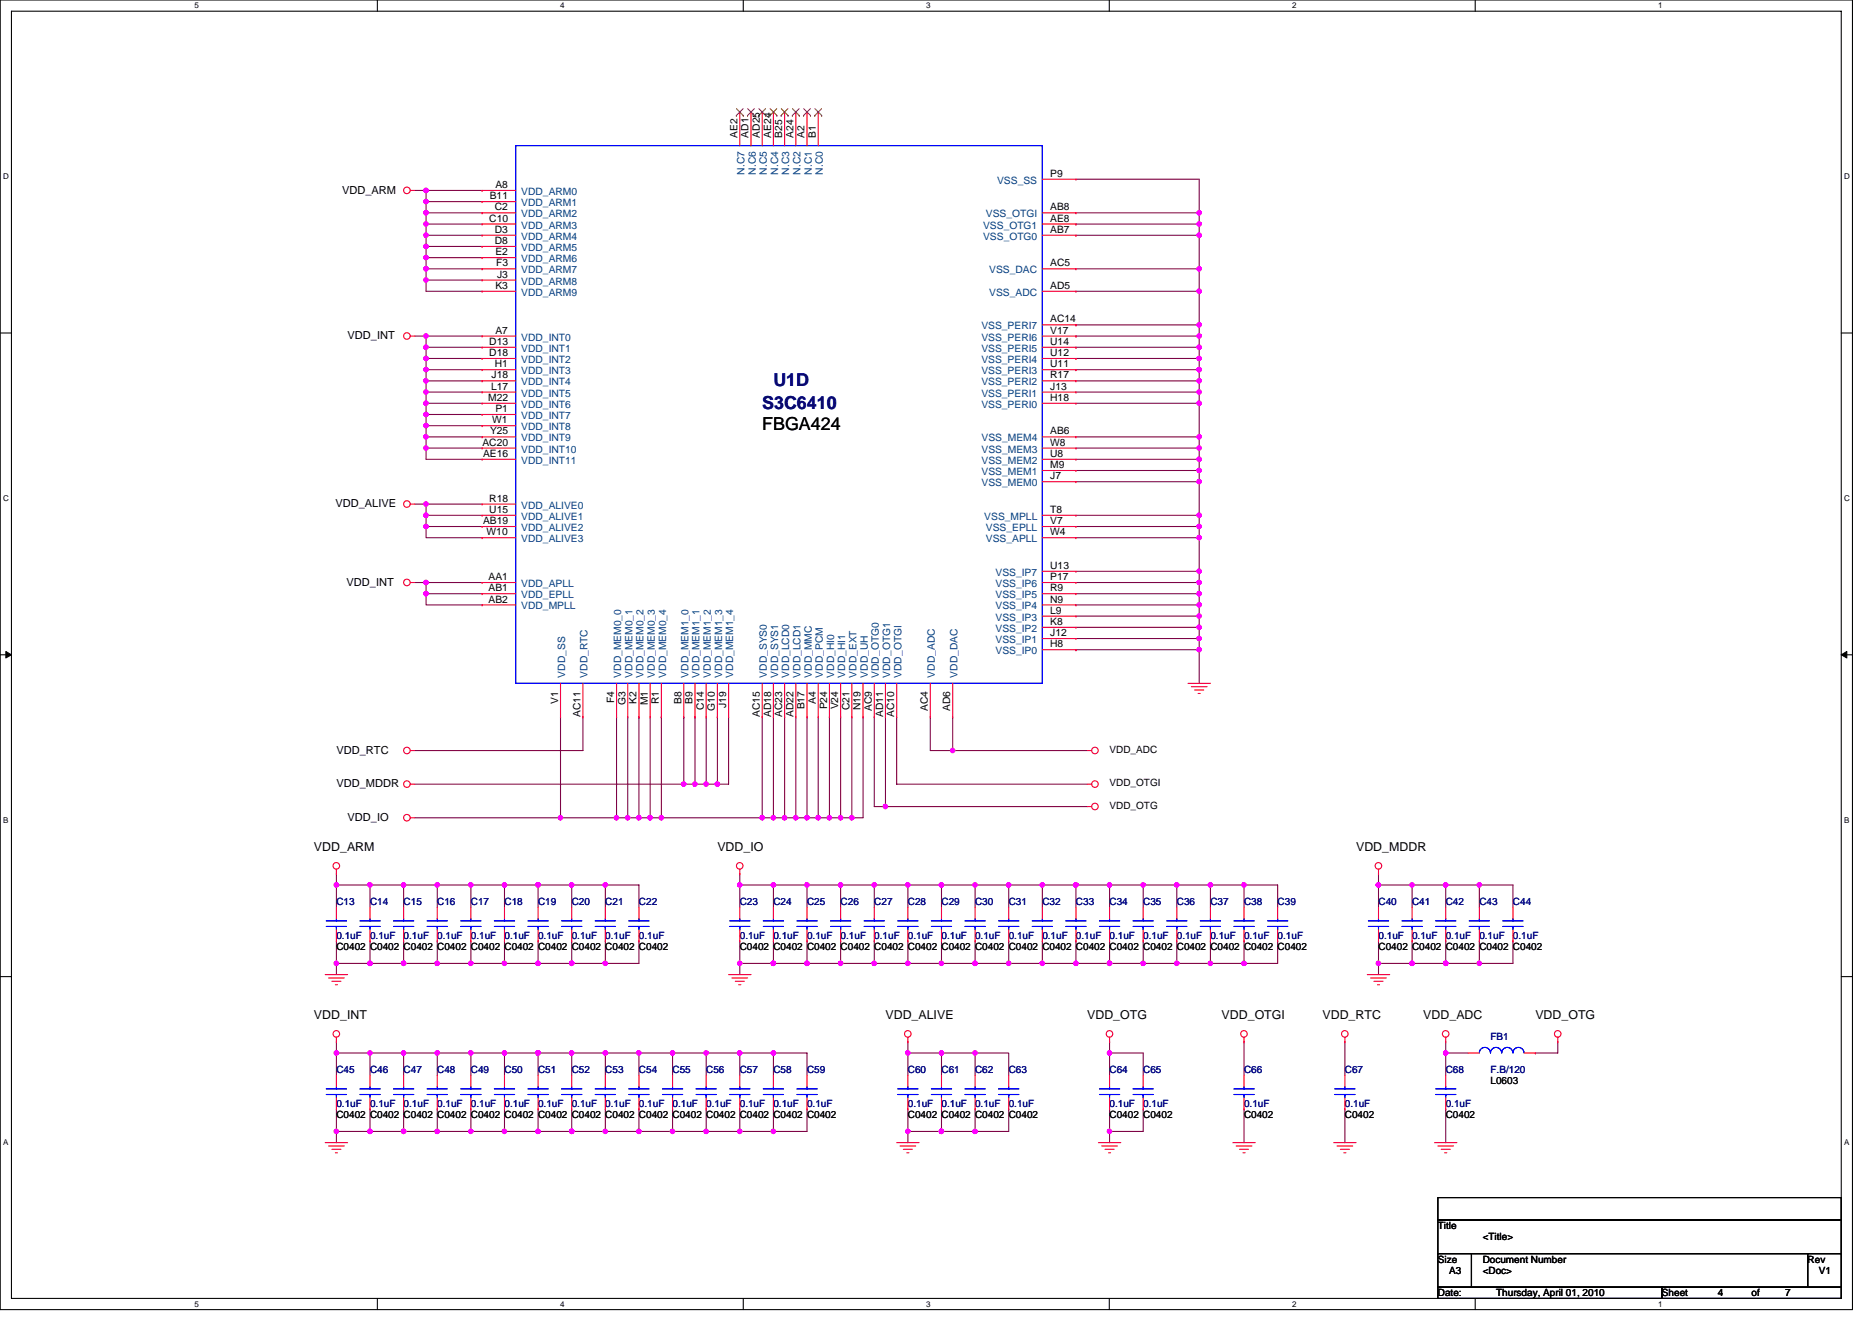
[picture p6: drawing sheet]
<svg xmlns="http://www.w3.org/2000/svg" width="297mm" height="210mm" viewBox="0 0 297 210" stroke-linecap="round" stroke-linejoin="round" font-family="sans-serif">
<defs><g id="words">
<g font-size="2.8" fill="#000080">
<text x="120.9" y="64.9">S3C6410</text>
<text x="122.7" y="61.3">U1D</text>
</g>
<text font-size="2.8" x="120.9" y="68.3">FBGA424</text>
<g font-size="1.9">
<text x="49.8" y="135.1">VDD_ARM</text>
<text x="113.8" y="135.1">VDD_IO</text>
<text x="215.2" y="135.1">VDD_MDDR</text>
<text x="49.8" y="161.8">VDD_INT</text>
<text x="140.5" y="161.8">VDD_ALIVE</text>
<text x="172.5" y="161.8">VDD_OTG</text>
<text x="193.8" y="161.8">VDD_OTGI</text>
<text x="209.8" y="161.8">VDD_RTC</text>
<text x="225.8" y="161.8">VDD_ADC</text>
<text x="243.6" y="161.8">VDD_OTG</text>
</g>
<g font-size="1.8">
<text x="54.3" y="30.7">VDD_ARM</text>
<text x="55.2" y="53.8">VDD_INT</text>
<text x="53.2" y="80.5">VDD_ALIVE</text>
<text x="55" y="93">VDD_INT</text>
<text x="53.4" y="119.6">VDD_RTC</text>
<text x="53.4" y="125">VDD_MDDR</text>
<text x="55.2" y="130.3">VDD_IO</text>
</g>
<g font-size="1.6">
<text x="117" y="21.9" transform="rotate(-90 117 21.9)">AE2</text>
<text x="118.8" y="21.9" transform="rotate(-90 118.8 21.9)">AD1</text>
<text x="120.6" y="21.9" transform="rotate(-90 120.6 21.9)">AD25</text>
<text x="122.3" y="21.9" transform="rotate(-90 122.3 21.9)">AE24</text>
<text x="124.1" y="21.9" transform="rotate(-90 124.1 21.9)">B25</text>
<text x="125.9" y="21.9" transform="rotate(-90 125.9 21.9)">A24</text>
<text x="127.7" y="21.9" transform="rotate(-90 127.7 21.9)">A2</text>
<text x="129.5" y="21.9" transform="rotate(-90 129.5 21.9)">B1</text>
<text x="78.6" y="29.8">A8</text>
<text x="166.6" y="28.1">P9</text>
<text x="77.6" y="35.2">C10</text>
<text x="77.7" y="31.6">B11</text>
<text x="78.5" y="33.4">C2</text>
<text x="166.6" y="35.2">AE8</text>
<text x="166.6" y="33.4">AB8</text>
<text x="78.5" y="37">D3</text>
<text x="78.5" y="38.7">D8</text>
<text x="78.6" y="40.5">E2</text>
<text x="166.6" y="37">AB7</text>
<text x="78.6" y="45.8">K3</text>
<text x="78.7" y="42.3">F3</text>
<text x="78.9" y="44.1">J3</text>
<text x="166.6" y="45.8">AD5</text>
<text x="166.6" y="42.3">AC5</text>
<text x="78.6" y="53">A7</text>
<text x="166.6" y="53">V17</text>
<text x="166.6" y="51.2">AC14</text>
<text x="77.6" y="54.7">D13</text>
<text x="77.6" y="56.5">D18</text>
<text x="78.5" y="58.3">H1</text>
<text x="166.6" y="58.3">U11</text>
<text x="166.6" y="56.5">U12</text>
<text x="166.6" y="54.7">U14</text>
<text x="77.5" y="63.6">M22</text>
<text x="77.9" y="61.8">L17</text>
<text x="78" y="60.1">J18</text>
<text x="78.6" y="65.4">P1</text>
<text x="166.6" y="63.6">H18</text>
<text x="166.6" y="61.8">J13</text>
<text x="166.6" y="60.1">R17</text>
<text x="76.6" y="70.7">AC20</text>
<text x="77.8" y="69">Y25</text>
<text x="78.1" y="67.2">W1</text>
<text x="166.6" y="70.7">W8</text>
<text x="166.6" y="69">AB6</text>
<text x="76.6" y="72.5">AE16</text>
<text x="166.6" y="76.1">J7</text>
<text x="166.6" y="74.3">M9</text>
<text x="166.6" y="72.5">U8</text>
<text x="76.6" y="83.2">AB19</text>
<text x="77.6" y="79.6">R18</text>
<text x="77.6" y="81.4">U15</text>
<text x="166.6" y="83.2">V7</text>
<text x="166.6" y="81.4">T8</text>
<text x="77.2" y="85">W10</text>
<text x="166.6" y="85">W4</text>
<text x="77.5" y="92.1">AA1</text>
<text x="77.5" y="93.9">AB1</text>
<text x="77.5" y="95.6">AB2</text>
<text x="166.6" y="95.6">N9</text>
<text x="166.6" y="93.9">R9</text>
<text x="166.6" y="92.1">P17</text>
<text x="166.6" y="90.3">U13</text>
<text x="166.6" y="101">J12</text>
<text x="166.6" y="99.2">K8</text>
<text x="166.6" y="97.4">L9</text>
<text x="166.6" y="102.7">H8</text>
<text x="88.6" y="111.7" transform="rotate(-90 88.6 111.7)">V1</text>
<text x="92.1" y="113.8" transform="rotate(-90 92.1 113.8)">AC11</text>
<text x="97.4" y="111.6" transform="rotate(-90 97.4 111.6)">F4</text>
<text x="99.2" y="111.9" transform="rotate(-90 99.2 111.9)">G3</text>
<text x="101" y="111.7" transform="rotate(-90 101 111.7)">K2</text>
<text x="102.8" y="112" transform="rotate(-90 102.8 112)">M1</text>
<text x="104.6" y="111.8" transform="rotate(-90 104.6 111.8)">R1</text>
<text x="108.1" y="111.7" transform="rotate(-90 108.1 111.7)">B8</text>
<text x="109.9" y="111.7" transform="rotate(-90 109.9 111.7)">B9</text>
<text x="111.7" y="112.7" transform="rotate(-90 111.7 112.7)">C14</text>
<text x="113.4" y="112.8" transform="rotate(-90 113.4 112.8)">G10</text>
<text x="115.2" y="112.4" transform="rotate(-90 115.2 112.4)">J19</text>
<text x="120.6" y="113.8" transform="rotate(-90 120.6 113.8)">AC15</text>
<text x="122.3" y="113.8" transform="rotate(-90 122.3 113.8)">AD18</text>
<text x="124.1" y="113.8" transform="rotate(-90 124.1 113.8)">AC23</text>
<text x="125.9" y="113.8" transform="rotate(-90 125.9 113.8)">AD22</text>
<text x="127.7" y="112.6" transform="rotate(-90 127.7 112.6)">B17</text>
<text x="129.5" y="111.7" transform="rotate(-90 129.5 111.7)">A4</text>
<text x="131.2" y="112.6" transform="rotate(-90 131.2 112.6)">P24</text>
<text x="133" y="112.6" transform="rotate(-90 133 112.6)">V24</text>
<text x="134.8" y="112.7" transform="rotate(-90 134.8 112.7)">C21</text>
<text x="136.6" y="112.7" transform="rotate(-90 136.6 112.7)">N19</text>
<text x="138.3" y="112.9" transform="rotate(-90 138.3 112.9)">AC9</text>
<text x="140.1" y="113.8" transform="rotate(-90 140.1 113.8)">AD11</text>
<text x="141.9" y="113.8" transform="rotate(-90 141.9 113.8)">AC10</text>
<text x="147.2" y="112.9" transform="rotate(-90 147.2 112.9)">AC4</text>
<text x="150.8" y="112.9" transform="rotate(-90 150.8 112.9)">AD6</text>
<text x="176.1" y="119.5">VDD_ADC</text>
<text x="176.1" y="124.8">VDD_OTGI</text>
<text x="176.1" y="128.4">VDD_OTG</text>
<text x="53.4" y="150.8">C0402 C0402 C0402 C0402 C0402 C0402 C0402 C0402 C0402 C0402</text>
<text x="117.4" y="150.8">C0402 C0402 C0402 C0402 C0402 C0402 C0402 C0402 C0402 C0402 C0402</text>
<text x="176.1" y="150.8">C0402</text>
<text x="181.4" y="150.8">C0402</text>
<text x="186.7" y="150.8">C0402</text>
<text x="192.1" y="150.8">C0402 C0402 C0402</text>
<text x="218.7" y="150.8">C0402 C0402 C0402 C0402</text>
<text x="240.1" y="150.8">C0402</text>
<text x="236.5" y="172.1">L0603</text>
<text x="53.4" y="177.4">C0402 C0402 C0402 C0402 C0402 C0402 C0402 C0402 C0402 C0402 C0402 C0402 C0402 C0402 C0402</text>
<text x="144.1" y="177.4">C0402 C0402 C0402 C0402</text>
<text x="176.1" y="177.4">C0402</text>
<text x="181.4" y="177.4">C0402</text>
<text x="197.4" y="177.4">C0402</text>
<text x="213.4" y="177.4">C0402</text>
<text x="229.4" y="177.4">C0402</text>
<text x="228.2" y="195.1">Title</text>
<text x="235.3" y="196.8">&lt;Title&gt;</text>
<text x="228.2" y="200.4">Size</text>
<text x="229.9" y="202.2">A3</text>
<text x="235.3" y="200.4">Document Number</text>
<text x="235.3" y="202.2">&lt;Doc&gt;</text>
<text x="286.8" y="200.4">Rev</text>
<text x="288.6" y="202.2">V1</text>
<text x="228.2" y="205.7">Date:</text>
<text x="237.4" y="205.7">Thursday, April 01, 2010</text>
<text x="263.7" y="205.7">Sheet</text>
<text x="272.6" y="205.7">4</text>
<text x="277.9" y="205.7">of</text>
<text x="283.3" y="205.7">7</text>
</g>
<g font-size="1.6" fill="#004080">
<text x="118.1" y="27.7" transform="rotate(-90 118.1 27.7)">N.C7</text>
<text x="119.9" y="27.7" transform="rotate(-90 119.9 27.7)">N.C6</text>
<text x="121.7" y="27.7" transform="rotate(-90 121.7 27.7)">N.C5</text>
<text x="123.5" y="27.7" transform="rotate(-90 123.5 27.7)">N.C4</text>
<text x="125.2" y="27.7" transform="rotate(-90 125.2 27.7)">N.C3</text>
<text x="127" y="27.7" transform="rotate(-90 127 27.7)">N.C2</text>
<text x="128.8" y="27.7" transform="rotate(-90 128.8 27.7)">N.C1</text>
<text x="130.6" y="27.7" transform="rotate(-90 130.6 27.7)">N.C0</text>
<text x="158.2" y="29.2">VSS_SS</text>
<text x="82.7" y="30.9">VDD_ARM0</text>
<text x="82.7" y="32.7">VDD_ARM1</text>
<text x="82.7" y="34.5">VDD_ARM2</text>
<text x="156.4" y="34.5">VSS_OTGI</text>
<text x="82.7" y="36.3">VDD_ARM3</text>
<text x="82.7" y="38.1">VDD_ARM4</text>
<text x="82.7" y="39.8">VDD_ARM5</text>
<text x="82.7" y="41.6">VDD_ARM6</text>
<text x="156" y="38.1">VSS_OTG0</text>
<text x="156" y="36.3">VSS_OTG1</text>
<text x="82.7" y="43.4">VDD_ARM7</text>
<text x="82.7" y="45.2">VDD_ARM8</text>
<text x="82.7" y="46.9">VDD_ARM9</text>
<text x="157" y="46.9">VSS_ADC</text>
<text x="157" y="43.4">VSS_DAC</text>
<text x="155.7" y="52.3">VSS_PERI7</text>
<text x="82.7" y="54.1">VDD_INT0</text>
<text x="82.7" y="55.8">VDD_INT1</text>
<text x="82.7" y="57.6">VDD_INT2</text>
<text x="82.7" y="59.4">VDD_INT3</text>
<text x="155.7" y="59.4">VSS_PERI3</text>
<text x="155.7" y="57.6">VSS_PERI4</text>
<text x="155.7" y="55.8">VSS_PERI5</text>
<text x="155.7" y="54.1">VSS_PERI6</text>
<text x="82.7" y="61.2">VDD_INT4</text>
<text x="82.7" y="62.9">VDD_INT5</text>
<text x="82.7" y="64.7">VDD_INT6</text>
<text x="155.7" y="64.7">VSS_PERI0</text>
<text x="155.7" y="62.9">VSS_PERI1</text>
<text x="155.7" y="61.2">VSS_PERI2</text>
<text x="82.7" y="66.5">VDD_INT7</text>
<text x="82.7" y="68.3">VDD_INT8</text>
<text x="82.7" y="70.1">VDD_INT9</text>
<text x="82.7" y="71.8">VDD_INT10</text>
<text x="155.7" y="71.8">VSS_MEM3</text>
<text x="155.7" y="70.1">VSS_MEM4</text>
<text x="82.7" y="73.6">VDD_INT11</text>
<text x="155.7" y="77.2">VSS_MEM0</text>
<text x="155.7" y="75.4">VSS_MEM1</text>
<text x="155.7" y="73.6">VSS_MEM2</text>
<text x="82.7" y="80.7">VDD_ALIVE0</text>
<text x="82.7" y="82.5">VDD_ALIVE1</text>
<text x="156.2" y="82.5">VSS_MPLL</text>
<text x="82.7" y="84.3">VDD_ALIVE2</text>
<text x="82.7" y="86.1">VDD_ALIVE3</text>
<text x="156.4" y="86.1">VSS_APLL</text>
<text x="156.4" y="84.3">VSS_EPLL</text>
<text x="82.7" y="93.2">VDD_APLL</text>
<text x="82.7" y="95">VDD_EPLL</text>
<text x="158" y="95">VSS_IP5</text>
<text x="158" y="93.2">VSS_IP6</text>
<text x="158" y="91.4">VSS_IP7</text>
<text x="82.7" y="96.7">VDD_MPLL</text>
<text x="158" y="100.3">VSS_IP2</text>
<text x="158" y="98.5">VSS_IP3</text>
<text x="158" y="96.7">VSS_IP4</text>
<text x="89.7" y="107.6" transform="rotate(-90 89.7 107.6)">VDD_SS</text>
<text x="93.2" y="107.6" transform="rotate(-90 93.2 107.6)">VDD_RTC</text>
<text x="98.6" y="107.6" transform="rotate(-90 98.6 107.6)">VDD_MEM0_0</text>
<text x="100.3" y="107.6" transform="rotate(-90 100.3 107.6)">VDD_MEM0_1</text>
<text x="102.1" y="107.6" transform="rotate(-90 102.1 107.6)">VDD_MEM0_2</text>
<text x="103.9" y="107.6" transform="rotate(-90 103.9 107.6)">VDD_MEM0_3</text>
<text x="105.7" y="107.6" transform="rotate(-90 105.7 107.6)">VDD_MEM0_4</text>
<text x="109.2" y="107.6" transform="rotate(-90 109.2 107.6)">VDD_MEM1_0</text>
<text x="111" y="107.6" transform="rotate(-90 111 107.6)">VDD_MEM1_1</text>
<text x="112.8" y="107.6" transform="rotate(-90 112.8 107.6)">VDD_MEM1_2</text>
<text x="114.6" y="107.6" transform="rotate(-90 114.6 107.6)">VDD_MEM1_3</text>
<text x="116.3" y="107.6" transform="rotate(-90 116.3 107.6)">VDD_MEM1_4</text>
<text x="121.7" y="107.6" transform="rotate(-90 121.7 107.6)">VDD_SYS0</text>
<text x="123.5" y="107.6" transform="rotate(-90 123.5 107.6)">VDD_SYS1</text>
<text x="125.2" y="107.6" transform="rotate(-90 125.2 107.6)">VDD_LCD0</text>
<text x="127" y="107.6" transform="rotate(-90 127 107.6)">VDD_LCD1</text>
<text x="128.8" y="107.6" transform="rotate(-90 128.8 107.6)">VDD_MMC</text>
<text x="130.6" y="107.6" transform="rotate(-90 130.6 107.6)">VDD_PCM</text>
<text x="132.4" y="107.6" transform="rotate(-90 132.4 107.6)">VDD_HI0</text>
<text x="134.1" y="107.6" transform="rotate(-90 134.1 107.6)">VDD_HI1</text>
<text x="135.9" y="107.6" transform="rotate(-90 135.9 107.6)">VDD_EXT</text>
<text x="137.7" y="107.6" transform="rotate(-90 137.7 107.6)">VDD_UH</text>
<text x="139.5" y="107.6" transform="rotate(-90 139.5 107.6)">VDD_OTG0</text>
<text x="141.2" y="107.6" transform="rotate(-90 141.2 107.6)">VDD_OTG1</text>
<text x="143" y="107.6" transform="rotate(-90 143 107.6)">VDD_OTGI</text>
<text x="148.4" y="107.6" transform="rotate(-90 148.4 107.6)">VDD_ADC</text>
<text x="151.9" y="107.6" transform="rotate(-90 151.9 107.6)">VDD_DAC</text>
<text x="158" y="103.8">VSS_IP0</text>
<text x="158" y="102.1">VSS_IP1</text>
</g>
<g font-size="1.6" fill="#000080">
<text x="53.4" y="143.7">C13</text>
<text x="58.7" y="143.7">C14</text>
<text x="64" y="143.7">C15</text>
<text x="69.4" y="143.7">C16</text>
<text x="74.7" y="143.7">C17</text>
<text x="80" y="143.7">C18</text>
<text x="85.4" y="143.7">C19</text>
<text x="90.7" y="143.7">C20</text>
<text x="96.1" y="143.7">C21</text>
<text x="101.4" y="143.7">C22</text>
<text x="117.4" y="143.7">C23</text>
<text x="122.7" y="143.7">C24</text>
<text x="128.1" y="143.7">C25</text>
<text x="133.4" y="143.7">C26</text>
<text x="138.7" y="143.7">C27</text>
<text x="144.1" y="143.7">C28</text>
<text x="149.4" y="143.7">C29</text>
<text x="154.7" y="143.7">C30</text>
<text x="160.1" y="143.7">C31</text>
<text x="165.4" y="143.7">C32</text>
<text x="170.7" y="143.7">C33</text>
<text x="176.1" y="143.7">C34</text>
<text x="181.4" y="143.7">C35</text>
<text x="186.7" y="143.7">C36</text>
<text x="192.1" y="143.7">C37</text>
<text x="197.4" y="143.7">C38</text>
<text x="202.7" y="143.7">C39</text>
<text x="218.7" y="143.7">C40</text>
<text x="224.1" y="143.7">C41</text>
<text x="229.4" y="143.7">C42</text>
<text x="234.7" y="143.7">C43</text>
<text x="240.1" y="143.7">C44</text>
<text x="53.4" y="149">0.1uF</text>
<text x="58.7" y="149">0.1uF</text>
<text x="64" y="149">0.1uF</text>
<text x="69.4" y="149">0.1uF</text>
<text x="74.7" y="149">0.1uF</text>
<text x="80" y="149">0.1uF</text>
<text x="85.4" y="149">0.1uF</text>
<text x="90.7" y="149">0.1uF</text>
<text x="96.1" y="149">0.1uF</text>
<text x="101.4" y="149">0.1uF</text>
<text x="117.4" y="149">0.1uF</text>
<text x="122.7" y="149">0.1uF</text>
<text x="128.1" y="149">0.1uF</text>
<text x="133.4" y="149">0.1uF</text>
<text x="138.7" y="149">0.1uF</text>
<text x="144.1" y="149">0.1uF</text>
<text x="149.4" y="149">0.1uF</text>
<text x="154.7" y="149">0.1uF</text>
<text x="160.1" y="149">0.1uF</text>
<text x="165.4" y="149">0.1uF</text>
<text x="170.7" y="149">0.1uF</text>
<text x="176.1" y="149">0.1uF</text>
<text x="181.4" y="149">0.1uF</text>
<text x="186.7" y="149">0.1uF</text>
<text x="192.1" y="149">0.1uF</text>
<text x="197.4" y="149">0.1uF</text>
<text x="202.7" y="149">0.1uF</text>
<text x="218.7" y="149">0.1uF</text>
<text x="224.1" y="149">0.1uF</text>
<text x="229.4" y="149">0.1uF</text>
<text x="234.7" y="149">0.1uF</text>
<text x="240.1" y="149">0.1uF</text>
<text x="236.5" y="165">FB1</text>
<text x="53.4" y="170.3">C45</text>
<text x="58.7" y="170.3">C46</text>
<text x="64" y="170.3">C47</text>
<text x="69.4" y="170.3">C48</text>
<text x="74.7" y="170.3">C49</text>
<text x="80" y="170.3">C50</text>
<text x="85.4" y="170.3">C51</text>
<text x="90.7" y="170.3">C52</text>
<text x="96.1" y="170.3">C53</text>
<text x="101.4" y="170.3">C54</text>
<text x="106.7" y="170.3">C55</text>
<text x="112.1" y="170.3">C56</text>
<text x="117.4" y="170.3">C57</text>
<text x="122.7" y="170.3">C58</text>
<text x="128.1" y="170.3">C59</text>
<text x="144.1" y="170.3">C60</text>
<text x="149.4" y="170.3">C61</text>
<text x="154.7" y="170.3">C62</text>
<text x="160.1" y="170.3">C63</text>
<text x="176.1" y="170.3">C64</text>
<text x="181.4" y="170.3">C65</text>
<text x="197.4" y="170.3">C66</text>
<text x="213.4" y="170.3">C67</text>
<text x="229.4" y="170.3">C68</text>
<text x="236.5" y="170.3">F.B/120</text>
<text x="53.4" y="175.7">0.1uF</text>
<text x="58.7" y="175.7">0.1uF</text>
<text x="64" y="175.7">0.1uF</text>
<text x="69.4" y="175.7">0.1uF</text>
<text x="74.7" y="175.7">0.1uF</text>
<text x="80" y="175.7">0.1uF</text>
<text x="85.4" y="175.7">0.1uF</text>
<text x="90.7" y="175.7">0.1uF</text>
<text x="96.1" y="175.7">0.1uF</text>
<text x="101.4" y="175.7">0.1uF</text>
<text x="106.7" y="175.7">0.1uF</text>
<text x="112.1" y="175.7">0.1uF</text>
<text x="117.4" y="175.7">0.1uF</text>
<text x="122.7" y="175.7">0.1uF</text>
<text x="128.1" y="175.7">0.1uF</text>
<text x="144.1" y="175.7">0.1uF</text>
<text x="149.4" y="175.7">0.1uF</text>
<text x="154.7" y="175.7">0.1uF</text>
<text x="160.1" y="175.7">0.1uF</text>
<text x="176.1" y="175.7">0.1uF</text>
<text x="181.4" y="175.7">0.1uF</text>
<text x="197.4" y="175.7">0.1uF</text>
<text x="213.4" y="175.7">0.1uF</text>
<text x="229.4" y="175.7">0.1uF</text>
</g>
<g font-size="1.3">
<text x="30.8" y="1.3">5</text>
<text x="88.9" y="1.3">4</text>
<text x="147" y="1.3">3</text>
<text x="205" y="1.3">2</text>
<text x="263.1" y="1.3">1</text>
<text x=".5" y="28.4">D</text>
<text x="292.6" y="28.4">D</text>
<text x=".5" y="79.5">C</text>
<text x="292.6" y="79.5">C</text>
<text x=".5" y="130.6">B</text>
<text x="292.6" y="130.6">B</text>
<text x=".5" y="181.7">A</text>
<text x="292.6" y="181.7">A</text>
<text x="30.8" y="207.4">5</text>
<text x="88.9" y="207.4">4</text>
<text x="147" y="207.4">3</text>
<text x="205" y="207.4">2</text>
<text x="263.1" y="207.4">1</text>
</g>
</g></defs>
<path d="M0 0h293.9v207.9h-293.9zM1.8 1.8h290.4v204.3h-290.4z" fill="none" stroke="#000" stroke-width=".17"/>
<g fill="#fff">
<path d="M30.8 .2h.7v1.4h-.7z"/>
<path d="M30.8 206.3h.7v1.4h-.7z"/>
</g>
<path d="M59.9 0v1.8M59.9 206.1v1.8" fill="none" stroke="#000" stroke-width=".17"/>
<g fill="#fff">
<path d="M88.9 .2h.7v1.4h-.7z"/>
<path d="M88.9 206.3h.7v1.4h-.7z"/>
</g>
<path d="M117.9 0v1.8M117.9 206.1v1.8" fill="none" stroke="#000" stroke-width=".17"/>
<g fill="#fff">
<path d="M147 .2h.7v1.4h-.7z"/>
<path d="M147 206.3h.7v1.4h-.7z"/>
</g>
<path d="M176 0v1.8M176 206.1v1.8" fill="none" stroke="#000" stroke-width=".17"/>
<g fill="#fff">
<path d="M205 .2h.7v1.4h-.7z"/>
<path d="M205 206.3h.7v1.4h-.7z"/>
</g>
<path d="M234.1 0v1.8M234.1 206.1v1.8" fill="none" stroke="#000" stroke-width=".17"/>
<g fill="#fff">
<path d="M263.1 .2h.7v1.4h-.7z"/>
<path d="M263.1 206.3h.7v1.4h-.7z"/>
<path d="M.5 27.3h.9v1.4h-.9z"/>
<path d="M292.6 27.3h.9v1.4h-.9z"/>
<path d="M.5 78.4h.9v1.4h-.9z"/>
<path d="M292.6 78.4h.9v1.4h-.9z"/>
</g>
<path d="M0 52.9h1.8M292.2 52.9h1.7" fill="none" stroke="#000" stroke-width=".17"/>
<g fill="#fff">
<path d="M.5 129.5h.8v1.4h-.8z"/>
<path d="M292.6 129.5h.9v1.4h-.9z"/>
</g>
<path d="M0 103.9h1.8M292.2 103.9h1.7" fill="none" stroke="#000" stroke-width=".17"/>
<path d="M.9 103.4l.9 .5-.9 .5zM292.2 103.9l.8-.5v1z" fill="#000" stroke="#000" stroke-width=".16"/>
<g fill="#fff">
<path d="M.5 180.5h.8v1.4h-.8z"/>
<path d="M292.6 180.5h.9v1.4h-.9z"/>
</g>
<path d="M0 155h1.8M292.2 155h1.7M228.2 190.1h64v3.5h-64zM228.2 193.6h64v5.4h-64zM228.2 199h5.3v5.3h-5.3zM233.5 199h53.3v5.3h-53.3zM286.8 199h5.4v5.3h-5.4zM228.2 204.3h35.5v1.8h-35.5zM263.7 204.3h28.5v1.8h-28.5z" fill="none" stroke="#000" stroke-width=".17"/>
<g fill="none" stroke="#800040" stroke-width=".17">
<path d="M65.8 30.2h1.8M67.6 39.1h8.9M67.6 39.1h.1M67.6 37.3h8.9M67.6 37.3h.1M67.6 35.6h8.9M67.6 35.6h.1M67.6 33.8h8.9M67.6 33.8h.1M67.6 32h8.9M67.6 32h.1M67.6 30.2h8.9"/>
<path d="M67.6 30.2h.1M67.6 30.2v14.2M170.7 35.6h.1M170.7 37.3h.1M170.7 28.4h19.6v5.4M170.7 33.8h19.6M170.7 35.6h19.6M170.7 37.3h19.6M190.3 35.6v1.7M190.3 37.3v5.4M190.3 33.8h.1M190.3 33.8v1.8"/>
<path d="M65.8 53.3h1.8M67.6 44.4v1.8h8.9M67.6 44.4h.1M67.6 42.7h8.9M67.6 40.9h8.9M67.6 40.9h.1M67.6 42.7h.1M67.6 58.7h.1M67.6 58.7v1.8M67.6 56.9h.1M67.6 56.9v1.8M67.6 55.1h.1"/>
<path d="M67.6 55.1v1.8M67.6 53.3h8.9M67.6 53.3h.1M67.6 44.4h8.9M67.6 53.3v1.8M67.6 58.7h8.9M67.6 56.9h8.9M67.6 55.1h8.9M170.7 58.7h.1M170.7 56.9h.1M170.7 55.1h.1M170.7 46.2h19.6"/>
<path d="M170.7 53.3h.1M170.7 42.7h19.6M170.7 51.6h.1M170.7 58.7h19.6M170.7 56.9h19.6M170.7 55.1h19.6M170.7 53.3h19.6M170.7 51.6h19.6M190.3 55.1v1.8M190.3 51.6v1.7M190.3 58.7h.1M190.3 56.9v1.8"/>
<path d="M190.3 46.2h.1M190.3 53.3v1.8M190.3 42.7h.1M190.3 42.7v8.9M190.3 58.7v44.4M67.6 71.1v1.8h8.9M67.6 71.1h.1M67.6 69.3h.1M67.6 69.3v1.8M67.6 67.6h.1M67.6 67.6v1.7M67.6 65.8h.1"/>
<path d="M67.6 65.8v1.8M67.6 64h.1M67.6 64v1.8M67.6 62.2h.1M67.6 62.2v1.8M67.6 60.5h.1M67.6 60.5v1.7M67.6 71.1h8.9M67.6 69.3h8.9M67.6 67.6h8.9M67.6 65.8h8.9M67.6 64h8.9"/>
<path d="M67.6 62.2h8.9M67.6 60.5h8.9M170.7 76.5h19.6M170.7 74.7h19.6M170.7 72.9h19.6M170.7 71.1h19.6M170.7 69.3h19.6M170.7 64h19.6M170.7 62.2h19.6M170.7 60.5h19.6M190.3 76.5h.1M190.3 74.7h.1"/>
<path d="M190.3 72.9h.1M190.3 71.1h.1M190.3 69.3h.1M190.3 64h.1M190.3 62.2h.1M190.3 60.5h.1M65.8 80h1.8M65.8 92.5h1.8M67.6 94.2v1.8h8.9M67.6 94.2h.1M67.6 92.5h.1M67.6 92.5v1.7h8.9"/>
<path d="M67.6 81.8v1.8M67.6 83.6v1.7h8.9M67.6 80v1.8M67.6 80h.1M67.6 81.8h.1M67.6 83.6h.1M67.6 92.5h8.9M67.6 80h8.9M67.6 81.8h8.9M67.6 83.6h8.9M170.7 94.2h19.6M170.7 92.5h19.6"/>
<path d="M170.7 90.7h19.6M170.7 85.3h19.6M170.7 83.6h19.6M170.7 81.8h19.6M170.7 99.6h19.6M170.7 97.8h19.6M170.7 96h19.6M190.3 94.2h.1M190.3 92.5h.1M190.3 90.7h.1M190.3 85.3h.1M190.3 83.6h.1"/>
<path d="M190.3 81.8h.1M190.3 99.6h.1M190.3 97.8h.1M190.3 96h.1M88.9 113.8v16M92.5 113.8v5.3h-26.7M97.8 113.8v16M99.6 113.8v16M101.4 113.8h.1M101.4 113.8v16M103.2 113.8v16M104.9 113.8h.1"/>
<path d="M104.9 113.8v16M108.5 113.8h.1M108.5 113.8v10.7M110.3 113.8h.1M110.3 113.8v10.7M112.1 113.8v10.7M113.8 113.8h.1M113.8 113.8v10.7M115.6 113.8v10.7h-1.8M120.9 113.8v16M122.7 113.8v16M124.5 113.8v16"/>
<path d="M126.3 113.8v16M128.1 113.8v16M129.8 113.8v16M131.6 113.8h.1M131.6 113.8v16M133.4 113.8v16M135.2 113.8v16M136.9 113.8v16h-3.5M138.7 113.8v14.2h1.8M140.5 113.8v14.2M142.3 113.8v10.7h30.2M147.6 113.8v5.3h3.6v-5.3"/>
<path d="M151.2 119.1h.1M151.2 119.1h21.3M170.7 103.1h.1M170.7 101.3h19.6M170.7 103.1h19.6M190.3 101.3h.1M190.3 103.1v5.4M53.4 138.7v1.8M65.8 124.5h44.5M65.8 129.8h23.1M88.9 129.8h.1M88.9 129.8h12.5"/>
<path d="M97.8 129.8h.1M99.6 129.8h.1M101.4 129.8h1.8M103.2 129.8h.1M103.2 129.8h1.7M104.9 129.8h16M110.3 124.5h1.8M112.1 124.5h.1M112.1 124.5h1.7M117.4 138.7v1.8M120.9 129.8h.1M120.9 129.8h10.7"/>
<path d="M122.7 129.8h.1M124.5 129.8h.1M126.3 129.8h.1M128.1 129.8h.1M129.8 129.8h.1M131.6 129.8h1.8M133.4 129.8h.1M135.2 129.8h.1M140.5 128h.1M140.5 128h32M218.7 138.7v1.8M53.4 149.4v3.5"/>
<path d="M53.4 140.5h.1M53.4 152.9v1.8M53.4 140.5v3.5M53.4 152.9h.1M53.4 140.5h37.3M58.7 149.4v3.5M58.7 140.5v3.5M58.7 140.5h.1M58.7 152.9h.1M64 140.5h.1M64 149.4v3.5M64 140.5v3.5"/>
<path d="M64 152.9h.1M69.4 140.5h.1M69.4 149.4v3.5M69.4 140.5v3.5M69.4 152.9h.1M74.7 140.5h.1M74.7 140.5v3.5M74.7 149.4v3.5M74.7 152.9h.1M80 140.5h.1M80 149.4v3.5M80 140.5v3.5"/>
<path d="M80 152.9h.1M85.4 140.5v3.5M85.4 149.4v3.5M85.4 140.5h.1M85.4 152.9h.1M90.7 140.5h5.4M90.7 152.9h.1M90.7 140.5v3.5M90.7 149.4v3.5M96.1 140.5h5.3v3.5M96.1 140.5h.1M96.1 152.9h.1"/>
<path d="M96.1 140.5v3.5M96.1 149.4v3.5M101.4 149.4v3.5h-48M117.4 149.4v3.5M117.4 140.5h.1M117.4 152.9v1.8M117.4 140.5v3.5M117.4 152.9h.1M117.4 140.5h37.3M122.7 149.4v3.5M122.7 140.5v3.5M122.7 140.5h.1"/>
<path d="M122.7 152.9h.1M128.1 140.5h.1M128.1 149.4v3.5M128.1 140.5v3.5M128.1 152.9h.1M133.4 140.5h.1M133.4 149.4v3.5M133.4 140.5v3.5M133.4 152.9h.1M138.7 140.5h.1M138.7 140.5v3.5M138.7 149.4v3.5"/>
<path d="M138.7 152.9h.1M144.1 140.5h.1M144.1 149.4v3.5M144.1 140.5v3.5M144.1 152.9h.1M149.4 140.5v3.5M149.4 149.4v3.5M149.4 140.5h.1M149.4 152.9h.1M154.7 140.5h5.4M154.7 152.9h.1M154.7 140.5v3.5"/>
<path d="M154.7 149.4v3.5M160.1 140.5h.1M160.1 152.9h.1M160.1 140.5v3.5M160.1 149.4v3.5M160.1 140.5h16M165.4 140.5v3.5M165.4 149.4v3.5M165.4 140.5h.1M165.4 152.9h.1M170.7 140.5v3.5M170.7 149.4v3.5"/>
<path d="M170.7 140.5h.1M170.7 152.9h.1M176.1 140.5h5.3M176.1 152.9h.1M176.1 140.5v3.5M176.1 149.4v3.5M181.4 140.5h.1M181.4 152.9h.1M181.4 140.5v3.5M181.4 149.4v3.5M181.4 140.5h21.3v3.5M186.7 140.5v3.5"/>
<path d="M186.7 149.4v3.5M186.7 140.5h.1M186.7 152.9h.1M192.1 140.5h.1M192.1 152.9h.1M192.1 140.5v3.5M192.1 149.4v3.5M197.4 140.5h.1M197.4 152.9h.1M197.4 140.5v3.5M197.4 149.4v3.5M202.7 149.4v3.5h-85.3"/>
<path d="M218.7 149.4v3.5M218.7 140.5h.1M218.7 140.5h21.4v3.5M218.7 152.9v1.8M218.7 152.9h.1M218.7 140.5v3.5M224.1 149.4v3.5M224.1 140.5v3.5M224.1 140.5h.1M224.1 152.9h.1M229.4 149.4v3.5M229.4 140.5v3.5"/>
<path d="M229.4 152.9h.1M229.4 140.5h.1M234.7 140.5h.1M234.7 149.4v3.5M234.7 140.5v3.5M234.7 152.9h.1M240.1 149.4v3.5h-21.4M53.4 176v3.6M53.4 165.4v1.7M53.4 167.1h.1M53.4 179.6v1.8M53.4 167.1v3.6"/>
<path d="M53.4 179.6h.1M53.4 167.1h37.3M58.7 176v3.6M58.7 167.1v3.6M58.7 167.1h.1M58.7 179.6h.1M64 167.1h.1M64 176v3.6M64 167.1v3.6M64 179.6h.1M69.4 167.1h.1M69.4 176v3.6"/>
<path d="M69.4 167.1v3.6M69.4 179.6h.1M74.7 167.1h.1M74.7 167.1v3.6M74.7 176v3.6M74.7 179.6h.1M80 167.1h.1M80 176v3.6M80 167.1v3.6M80 179.6h.1M85.4 167.1v3.6M85.4 176v3.6"/>
<path d="M85.4 167.1h.1M85.4 179.6h.1M90.7 167.1h5.4M90.7 179.6h.1M90.7 167.1v3.6M90.7 176v3.6M96.1 167.1h.1M96.1 179.6h.1M96.1 167.1v3.6M96.1 176v3.6M96.1 167.1h5.3M101.4 167.1h5.3"/>
<path d="M101.4 179.6h.1M101.4 167.1h.1M101.4 176v3.6M101.4 167.1v3.6M106.7 167.1h.1M106.7 179.6h.1M106.7 167.1v3.6M106.7 176v3.6M106.7 167.1h10.7M112.1 167.1v3.6M112.1 176v3.6M112.1 167.1h.1"/>
<path d="M112.1 179.6h.1M117.4 167.1h5.3M117.4 179.6h.1M117.4 167.1h.1M117.4 176v3.6M117.4 167.1v3.6M122.7 167.1h5.4v3.6M122.7 167.1h.1M122.7 179.6h.1M122.7 167.1v3.6M122.7 176v3.6M128.1 176v3.6h-74.7"/>
<path d="M144.1 176v3.6M144.1 165.4v1.7M144.1 167.1h.1M144.1 179.6v1.8M144.1 167.1v3.6M144.1 179.6h.1M144.1 167.1h10.6M149.4 176v3.6M149.4 167.1v3.6M149.4 167.1h.1M149.4 179.6h.1M154.7 176v3.6"/>
<path d="M154.7 167.1v3.6M154.7 167.1h5.4v3.6M154.7 167.1h.1M154.7 179.6h.1M160.1 176v3.6h-16M176.1 176v3.6M176.1 167.1h5.3v3.6M176.1 165.4v1.7M176.1 167.1h.1M176.1 179.6v1.8M176.1 167.1v3.6M176.1 179.6h.1"/>
<path d="M181.4 176v3.6h-5.3M197.4 176v5.4M197.4 165.4v5.3M213.4 176v5.4M213.4 165.4v5.3M229.4 176v5.4M229.4 165.4v1.7M229.4 167.1h.1M229.4 167.1v3.6M229.4 167.1h3.6M247.2 165.4v1.7h-3.6"/>
</g>
<g fill="#f0f" stroke="#f0f" stroke-width=".17">
<circle cx="190.3" cy="35.5" r=".35"/>
<circle cx="67.6" cy="94.2" r=".35"/>
<circle cx="190.3" cy="94.2" r=".35"/>
<circle cx="190.3" cy="37.3" r=".35"/>
<circle cx="67.6" cy="92.4" r=".35"/>
<circle cx="190.3" cy="92.4" r=".35"/>
<circle cx="190.3" cy="90.7" r=".35"/>
<circle cx="101.4" cy="179.6" r=".35"/>
<circle cx="106.7" cy="167.1" r=".35"/>
<circle cx="106.7" cy="179.6" r=".35"/>
<circle cx="144" cy="167.1" r=".35"/>
<circle cx="149.4" cy="167.1" r=".35"/>
<circle cx="149.4" cy="179.6" r=".35"/>
<circle cx="144" cy="179.6" r=".35"/>
<circle cx="67.6" cy="44.4" r=".35"/>
<circle cx="176" cy="167.1" r=".35"/>
<circle cx="176" cy="179.6" r=".35"/>
<circle cx="85.4" cy="140.4" r=".35"/>
<circle cx="80" cy="140.4" r=".35"/>
<circle cx="69.4" cy="140.4" r=".35"/>
<circle cx="74.7" cy="140.4" r=".35"/>
<circle cx="64" cy="140.4" r=".35"/>
<circle cx="190.3" cy="85.3" r=".35"/>
<circle cx="90.7" cy="152.9" r=".35"/>
<circle cx="234.7" cy="140.4" r=".35"/>
<circle cx="218.7" cy="140.4" r=".35"/>
<circle cx="224.1" cy="140.4" r=".35"/>
<circle cx="85.4" cy="167.1" r=".35"/>
<circle cx="80" cy="167.1" r=".35"/>
<circle cx="69.4" cy="167.1" r=".35"/>
<circle cx="74.7" cy="167.1" r=".35"/>
<circle cx="64" cy="167.1" r=".35"/>
<circle cx="224.1" cy="152.9" r=".35"/>
<circle cx="218.7" cy="152.9" r=".35"/>
<circle cx="234.7" cy="152.9" r=".35"/>
<circle cx="229.4" cy="152.9" r=".35"/>
<circle cx="90.7" cy="179.6" r=".35"/>
<circle cx="101.4" cy="167.1" r=".35"/>
<circle cx="96" cy="167.1" r=".35"/>
<circle cx="96" cy="179.6" r=".35"/>
<circle cx="53.4" cy="167.1" r=".35"/>
<circle cx="58.7" cy="167.1" r=".35"/>
<circle cx="190.3" cy="83.6" r=".35"/>
<circle cx="67.6" cy="40.9" r=".35"/>
<circle cx="90.7" cy="167.1" r=".35"/>
<circle cx="85.4" cy="179.6" r=".35"/>
<circle cx="190.3" cy="101.3" r=".35"/>
<circle cx="67.6" cy="42.7" r=".35"/>
<circle cx="58.7" cy="179.6" r=".35"/>
<circle cx="53.4" cy="179.6" r=".35"/>
<circle cx="69.4" cy="179.6" r=".35"/>
<circle cx="80" cy="179.6" r=".35"/>
<circle cx="112" cy="124.4" r=".35"/>
<circle cx="74.7" cy="179.6" r=".35"/>
<circle cx="64" cy="179.6" r=".35"/>
<circle cx="120.9" cy="129.8" r=".35"/>
<circle cx="96" cy="140.4" r=".35"/>
<circle cx="96" cy="152.9" r=".35"/>
<circle cx="122.7" cy="129.8" r=".35"/>
<circle cx="53.4" cy="140.4" r=".35"/>
<circle cx="58.7" cy="140.4" r=".35"/>
<circle cx="67.6" cy="39.1" r=".35"/>
<circle cx="90.7" cy="140.4" r=".35"/>
<circle cx="85.4" cy="152.9" r=".35"/>
<circle cx="190.3" cy="81.8" r=".35"/>
<circle cx="58.7" cy="152.9" r=".35"/>
<circle cx="53.4" cy="152.9" r=".35"/>
<circle cx="69.4" cy="152.9" r=".35"/>
<circle cx="80" cy="152.9" r=".35"/>
<circle cx="74.7" cy="152.9" r=".35"/>
<circle cx="64" cy="152.9" r=".35"/>
<circle cx="124.5" cy="129.8" r=".35"/>
<circle cx="149.4" cy="140.4" r=".35"/>
<circle cx="144" cy="140.4" r=".35"/>
<circle cx="133.4" cy="140.4" r=".35"/>
<circle cx="138.7" cy="140.4" r=".35"/>
<circle cx="128" cy="140.4" r=".35"/>
<circle cx="154.7" cy="152.9" r=".35"/>
<circle cx="160" cy="140.4" r=".35"/>
<circle cx="160" cy="152.9" r=".35"/>
<circle cx="128" cy="129.8" r=".35"/>
<circle cx="117.4" cy="140.4" r=".35"/>
<circle cx="122.7" cy="140.4" r=".35"/>
<circle cx="67.6" cy="37.3" r=".35"/>
<circle cx="154.7" cy="140.4" r=".35"/>
<circle cx="149.4" cy="152.9" r=".35"/>
<circle cx="122.7" cy="152.9" r=".35"/>
<circle cx="117.4" cy="152.9" r=".35"/>
<circle cx="133.4" cy="152.9" r=".35"/>
<circle cx="144" cy="152.9" r=".35"/>
<circle cx="138.7" cy="152.9" r=".35"/>
<circle cx="128" cy="152.9" r=".35"/>
<circle cx="131.6" cy="129.8" r=".35"/>
<circle cx="190.3" cy="76.4" r=".35"/>
<circle cx="170.7" cy="140.4" r=".35"/>
<circle cx="165.4" cy="140.4" r=".35"/>
<circle cx="176" cy="152.9" r=".35"/>
<circle cx="181.4" cy="140.4" r=".35"/>
<circle cx="181.4" cy="152.9" r=".35"/>
<circle cx="176" cy="140.4" r=".35"/>
<circle cx="170.7" cy="152.9" r=".35"/>
<circle cx="165.4" cy="152.9" r=".35"/>
<circle cx="67.6" cy="35.5" r=".35"/>
<circle cx="133.4" cy="129.8" r=".35"/>
<circle cx="190.3" cy="74.7" r=".35"/>
<circle cx="67.6" cy="33.8" r=".35"/>
<circle cx="140.5" cy="128" r=".35"/>
<circle cx="67.6" cy="32" r=".35"/>
<circle cx="190.3" cy="72.9" r=".35"/>
<circle cx="117.4" cy="179.6" r=".35"/>
<circle cx="122.7" cy="167.1" r=".35"/>
<circle cx="122.7" cy="179.6" r=".35"/>
<circle cx="117.4" cy="167.1" r=".35"/>
<circle cx="112" cy="167.1" r=".35"/>
<circle cx="112" cy="179.6" r=".35"/>
<circle cx="67.6" cy="30.2" r=".35"/>
<circle cx="190.3" cy="71.1" r=".35"/>
<circle cx="88.9" cy="129.8" r=".35"/>
<circle cx="197.4" cy="140.4" r=".35"/>
<circle cx="197.4" cy="152.9" r=".35"/>
<circle cx="97.8" cy="129.8" r=".35"/>
<circle cx="101.4" cy="129.8" r=".35"/>
<circle cx="154.7" cy="167.1" r=".35"/>
<circle cx="154.7" cy="179.6" r=".35"/>
<circle cx="190.3" cy="69.3" r=".35"/>
<circle cx="67.6" cy="71.1" r=".35"/>
<circle cx="104.9" cy="129.8" r=".35"/>
<circle cx="186.7" cy="140.4" r=".35"/>
<circle cx="186.7" cy="152.9" r=".35"/>
<circle cx="192.1" cy="140.4" r=".35"/>
<circle cx="192.1" cy="152.9" r=".35"/>
<circle cx="190.3" cy="64" r=".35"/>
<circle cx="67.6" cy="69.3" r=".35"/>
<circle cx="108.5" cy="124.4" r=".35"/>
<circle cx="126.3" cy="129.8" r=".35"/>
<circle cx="103.2" cy="129.8" r=".35"/>
<circle cx="229.4" cy="140.4" r=".35"/>
<circle cx="99.6" cy="129.8" r=".35"/>
<circle cx="67.6" cy="67.6" r=".35"/>
<circle cx="129.8" cy="129.8" r=".35"/>
<circle cx="135.2" cy="129.8" r=".35"/>
<circle cx="190.3" cy="62.2" r=".35"/>
<circle cx="67.6" cy="65.8" r=".35"/>
<circle cx="110.3" cy="124.4" r=".35"/>
<circle cx="190.3" cy="60.4" r=".35"/>
<circle cx="67.6" cy="64" r=".35"/>
<circle cx="190.3" cy="58.7" r=".35"/>
<circle cx="67.6" cy="62.2" r=".35"/>
<circle cx="113.8" cy="124.4" r=".35"/>
<circle cx="67.6" cy="60.4" r=".35"/>
<circle cx="190.3" cy="56.9" r=".35"/>
<circle cx="67.6" cy="58.7" r=".35"/>
<circle cx="190.3" cy="55.1" r=".35"/>
<circle cx="67.6" cy="56.9" r=".35"/>
<circle cx="190.3" cy="46.2" r=".35"/>
<circle cx="190.3" cy="53.3" r=".35"/>
<circle cx="67.6" cy="55.1" r=".35"/>
<circle cx="67.6" cy="53.3" r=".35"/>
<circle cx="190.3" cy="103.1" r=".35"/>
<circle cx="190.3" cy="51.5" r=".35"/>
<circle cx="67.6" cy="80" r=".35"/>
<circle cx="190.3" cy="99.6" r=".35"/>
<circle cx="190.3" cy="42.7" r=".35"/>
<circle cx="67.6" cy="81.8" r=".35"/>
<circle cx="190.3" cy="97.8" r=".35"/>
<circle cx="190.3" cy="33.8" r=".35"/>
<circle cx="229.4" cy="167.1" r=".35"/>
<circle cx="67.6" cy="83.6" r=".35"/>
<circle cx="190.3" cy="96" r=".35"/>
<circle cx="151.2" cy="119.1" r=".35"/>
</g>
<g fill="none" stroke="#f00" stroke-width=".17">
<path d="M117.4 17.8h.1M117.4 17.8v5.3M119.2 17.8h.1M119.2 17.8v5.3M120.9 17.8h.1M120.9 17.8v5.3M122.7 17.8h.1M122.7 17.8v5.3M124.5 17.8h.1M124.5 17.8v5.3M126.3 17.8h.1M126.3 17.8v5.3"/>
<path d="M128.1 17.8h.1M128.1 17.8v5.3M129.8 17.8h.1M129.8 17.8v5.3M65.1 30.2h.7M76.5 30.2h.1M76.5 32h.1M76.5 33.8h.1M76.5 35.6h.1M76.5 37.3h.1M76.5 39.1h.1M76.5 30.2h5.3"/>
<path d="M76.5 32h5.3M76.5 33.8h5.3M76.5 35.6h5.3M76.5 37.3h5.3M76.5 39.1h5.3M165.4 33.8h5.3M165.4 35.6h5.3M165.4 37.3h5.3M165.4 28.4h5.3M170.7 37.3h.1M170.7 35.6h.1M170.7 33.8h.1"/>
<path d="M170.7 28.4h.1M65.1 53.3h.7M76.5 40.9h.1M76.5 42.7h.1M76.5 44.4h.1M76.5 46.2h.1M76.5 53.3h.1M76.5 55.1h.1M76.5 56.9h.1M76.5 58.7h.1M76.5 40.9h5.3M76.5 42.7h5.3"/>
<path d="M76.5 44.4h5.3M76.5 46.2h5.3M76.5 53.3h5.3M76.5 55.1h5.3M76.5 56.9h5.3M76.5 58.7h5.3M165.4 42.7h5.3M165.4 46.2h5.3M165.4 53.3h5.3M165.4 55.1h5.3M165.4 56.9h5.3M165.4 58.7h5.3"/>
<path d="M165.4 51.6h5.3M170.7 58.7h.1M170.7 56.9h.1M170.7 55.1h.1M170.7 53.3h.1M170.7 51.6h.1M170.7 46.2h.1M170.7 42.7h.1M76.5 60.5h.1M76.5 62.2h.1M76.5 64h.1M76.5 65.8h.1"/>
<path d="M76.5 67.6h.1M76.5 69.3h.1M76.5 71.1h.1M76.5 72.9h.1M76.5 60.5h5.3M76.5 62.2h5.3M76.5 64h5.3M76.5 65.8h5.3M76.5 67.6h5.3M76.5 69.3h5.3M76.5 71.1h5.3M76.5 72.9h5.3"/>
<path d="M165.4 60.5h5.3M165.4 62.2h5.3M165.4 64h5.3M165.4 69.3h5.3M165.4 71.1h5.3M165.4 72.9h5.3M165.4 76.5h5.3M165.4 74.7h5.3M170.7 76.5h.1M170.7 74.7h.1M170.7 72.9h.1M170.7 71.1h.1"/>
<path d="M170.7 69.3h.1M170.7 64h.1M170.7 62.2h.1M170.7 60.5h.1M65.1 92.5h.7M65.1 80h.7M76.5 80h.1M76.5 81.8h.1M76.5 83.6h.1M76.5 85.3h.1M76.5 92.5h.1M76.5 94.2h.1"/>
<path d="M76.5 96h.1M76.5 80h5.3M76.5 81.8h5.3M76.5 83.6h5.3M76.5 85.3h5.3M76.5 92.5h5.3M76.5 94.2h5.3M76.5 96h5.3M165.4 81.8h5.3M165.4 83.6h5.3M165.4 85.3h5.3M165.4 92.5h5.3"/>
<path d="M165.4 94.2h5.3M165.4 96h5.3M165.4 99.6h5.3M165.4 97.8h5.3M165.4 90.7h5.3M170.7 99.6h.1M170.7 97.8h.1M170.7 96h.1M170.7 94.2h.1M170.7 92.5h.1M170.7 90.7h.1M170.7 85.3h.1"/>
<path d="M170.7 83.6h.1M170.7 81.8h.1M65.1 119.1h.7M88.9 113.8h.1M88.9 108.5v5.3M92.5 113.8h.1M92.5 108.5v5.3M97.8 113.8h.1M97.8 108.5v5.3M99.6 113.8h.1M99.6 108.5v5.3M101.4 113.8h.1"/>
<path d="M101.4 108.5v5.3M103.2 113.8h.1M103.2 108.5v5.3M104.9 113.8h.1M104.9 108.5v5.3M108.5 113.8h.1M108.5 108.5v5.3M110.3 113.8h.1M110.3 108.5v5.3M112.1 113.8h.1M112.1 108.5v5.3M113.8 113.8h.1"/>
<path d="M113.8 108.5v5.3M115.6 113.8h.1M115.6 108.5v5.3M120.9 113.8h.1M120.9 108.5v5.3M122.7 113.8h.1M122.7 108.5v5.3M124.5 113.8h.1M124.5 108.5v5.3M126.3 113.8h.1M126.3 108.5v5.3M128.1 113.8h.1"/>
<path d="M128.1 108.5v5.3M129.8 113.8h.1M129.8 108.5v5.3M131.6 113.8h.1M131.6 108.5v5.3M133.4 113.8h.1M133.4 108.5v5.3M135.2 113.8h.1M135.2 108.5v5.3M136.9 113.8h.1M136.9 108.5v5.3M138.7 113.8h.1"/>
<path d="M138.7 108.5v5.3M140.5 113.8h.1M140.5 108.5v5.3M142.3 113.8h.1M142.3 108.5v5.3M147.6 113.8h.1M147.6 108.5v5.3M151.2 113.8h.1M151.2 108.5v5.3M165.4 103.1h5.3M165.4 101.3h5.3M170.7 103.1h.1"/>
<path d="M170.7 101.3h.1M172.5 119.1h.7M188.5 108.5h3.6M189 109h2.5M189.6 109.5h1.4M190.1 110.1h.4M53.4 138.7h.1M53.4 138v.7M65.1 129.8h.7M65.1 124.5h.7M117.4 138.7h.1M117.4 138v.7"/>
<path d="M172.5 124.5h.7M172.5 128h.7M218.7 138.7h.1M218.7 138v.7M51.6 154.7h3.6M52.1 155.2h2.5M52.7 155.7h1.4M53.2 156.3h.3M53.4 144v1.8M53.4 149.4h.1M53.4 147.6v1.8M58.7 144v1.8"/>
<path d="M58.7 149.4h.1M58.7 147.6v1.8M64 144v1.8M64 149.4h.1M64 147.6v1.8M69.4 144v1.8M69.4 149.4h.1M69.4 147.6v1.8M74.7 144v1.8M74.7 149.4h.1M74.7 147.6v1.8M80 144v1.8"/>
<path d="M80 149.4h.1M80 147.6v1.8M85.4 144v1.8M85.4 149.4h.1M85.4 147.6v1.8M90.7 144v1.8M90.7 149.4h.1M90.7 147.6v1.8M96.1 144v1.8M96.1 149.4h.1M96.1 147.6v1.8M101.4 144v1.8"/>
<path d="M101.4 149.4h.1M101.4 147.6v1.8M115.6 154.7h3.6M116.1 155.2h2.5M116.7 155.7h1.4M117.2 156.3h.4M117.4 144v1.8M117.4 149.4h.1M117.4 147.6v1.8M122.7 144v1.8M122.7 149.4h.1M122.7 147.6v1.8"/>
<path d="M128.1 144v1.8M128.1 149.4h.1M128.1 147.6v1.8M133.4 144v1.8M133.4 149.4h.1M133.4 147.6v1.8M138.7 144v1.8M138.7 149.4h.1M138.7 147.6v1.8M144.1 144v1.8M144.1 149.4h.1M144.1 147.6v1.8"/>
<path d="M149.4 144v1.8M149.4 149.4h.1M149.4 147.6v1.8M154.7 144v1.8M154.7 149.4h.1M154.7 147.6v1.8M160.1 144v1.8M160.1 149.4h.1M160.1 147.6v1.8M165.4 144v1.8M165.4 149.4h.1M165.4 147.6v1.8"/>
<path d="M170.7 144v1.8M170.7 149.4h.1M170.7 147.6v1.8M176.1 144v1.8M176.1 149.4h.1M176.1 147.6v1.8M181.4 144v1.8M181.4 149.4h.1M181.4 147.6v1.8M186.7 144v1.8M186.7 149.4h.1M186.7 147.6v1.8"/>
<path d="M192.1 144v1.8M192.1 149.4h.1M192.1 147.6v1.8M197.4 144v1.8M197.4 149.4h.1M197.4 147.6v1.8M202.7 144v1.8M202.7 149.4h.1M202.7 147.6v1.8M217 154.7h3.5M217.5 155.2h2.5M218 155.7h1.5"/>
<path d="M218.6 156.3h.3M218.7 144v1.8M218.7 149.4h.1M218.7 147.6v1.8M224.1 144v1.8M224.1 149.4h.1M224.1 147.6v1.8M229.4 144v1.8M229.4 149.4h.1M229.4 147.6v1.8M234.7 144v1.8M234.7 149.4h.1"/>
<path d="M234.7 147.6v1.8M240.1 144v1.8M240.1 149.4h.1M240.1 147.6v1.8M53.4 165.4h.1M53.4 170.7v1.8M53.4 176h.1M53.4 164.6v.8M53.4 174.2v1.8M58.7 170.7v1.8M58.7 176h.1M58.7 174.2v1.8"/>
<path d="M64 170.7v1.8M64 176h.1M64 174.2v1.8M69.4 170.7v1.8M69.4 176h.1M69.4 174.2v1.8M74.7 170.7v1.8M74.7 176h.1M74.7 174.2v1.8M80 170.7v1.8M80 176h.1M80 174.2v1.8"/>
<path d="M85.4 170.7v1.8M85.4 176h.1M85.4 174.2v1.8M90.7 170.7v1.8M90.7 176h.1M90.7 174.2v1.8M96.1 170.7v1.8M96.1 176h.1M96.1 174.2v1.8M101.4 170.7v1.8M101.4 176h.1M101.4 174.2v1.8"/>
<path d="M106.7 170.7v1.8M106.7 176h.1M106.7 174.2v1.8M112.1 170.7v1.8M112.1 176h.1M112.1 174.2v1.8M117.4 170.7v1.8M117.4 176h.1M117.4 174.2v1.8M122.7 170.7v1.8M122.7 176h.1M122.7 174.2v1.8"/>
<path d="M128.1 170.7v1.8M128.1 176h.1M128.1 174.2v1.8M144.1 165.4h.1M144.1 170.7v1.8M144.1 176h.1M144.1 164.6v.8M144.1 174.2v1.8M149.4 170.7v1.8M149.4 176h.1M149.4 174.2v1.8M154.7 170.7v1.8"/>
<path d="M154.7 176h.1M154.7 174.2v1.8M160.1 170.7v1.8M160.1 176h.1M160.1 174.2v1.8M176.1 165.4h.1M176.1 170.7v1.8M176.1 176h.1M176.1 164.6v.8M176.1 174.2v1.8M181.4 170.7v1.8M181.4 176h.1"/>
<path d="M181.4 174.2v1.8M197.4 165.4h.1M197.4 170.7v1.8M197.4 176h.1M197.4 164.6v.8M197.4 174.2v1.8M213.4 165.4h.1M213.4 170.7v1.8M213.4 176h.1M213.4 164.6v.8M213.4 174.2v1.8M229.4 165.4h.1"/>
<path d="M229.4 170.7v1.8M229.4 176h.1M229.4 164.6v.8M229.4 174.2v1.8M233 167.1h1.7M241.8 167.1h1.8M243.6 167.1h.1M247.2 165.4h.1M247.2 164.6v.8M51.6 181.4h3.6M52.1 181.9h2.5M52.7 182.4h1.4"/>
<path d="M53.2 183h.3M142.3 181.4h3.5M142.8 181.9h2.5M143.3 182.4h1.5M143.9 183h.3M174.3 181.4h3.5M174.8 181.9h2.5M175.3 182.4h1.5M175.9 183h.3M195.6 181.4h3.6M196.1 181.9h2.5M196.7 182.4h1.4"/>
<path d="M197.2 183h.4M211.6 181.4h3.6M212.1 181.9h2.5M212.7 182.4h1.4M213.2 183h.4M227.6 181.4h3.6M228.2 181.9h2.4M228.7 182.4h1.4M229.2 183h.4"/>
<circle cx="64.6" cy="30.2" r=".52"/>
<circle cx="64.6" cy="53.3" r=".52"/>
<circle cx="64.6" cy="80" r=".52"/>
<circle cx="64.6" cy="92.4" r=".52"/>
<circle cx="64.6" cy="119.1" r=".52"/>
<circle cx="173.7" cy="119.1" r=".52"/>
<circle cx="53.4" cy="137.4" r=".52"/>
<circle cx="64.6" cy="124.4" r=".52"/>
<circle cx="64.6" cy="129.8" r=".52"/>
<circle cx="117.4" cy="137.4" r=".52"/>
<circle cx="173.7" cy="124.4" r=".52"/>
<circle cx="173.7" cy="128" r=".52"/>
<circle cx="218.7" cy="137.4" r=".52"/>
<circle cx="53.4" cy="164.1" r=".52"/>
<circle cx="144" cy="164.1" r=".52"/>
<circle cx="176" cy="164.1" r=".52"/>
<circle cx="197.4" cy="164.1" r=".52"/>
<circle cx="213.4" cy="164.1" r=".52"/>
<circle cx="229.4" cy="164.1" r=".52"/>
<circle cx="247.2" cy="164.1" r=".52"/>
</g>
<g fill="none" stroke="#00f" stroke-width=".17">
<path d="M81.8 23.1h83.6v85.4h-83.6zM51.8 147h3.2M51.8 146.2h3.2M53.4 145.8v.4M53.4 147h.1M53.4 147v.6M57.1 147h3.2M57.1 146.2h3.2M58.7 145.8v.4M58.7 147h.1M58.7 147v.6M62.4 147h3.3"/>
<path d="M62.4 146.2h3.3M64 145.8v.4M64 147h.1M64 147v.6M67.8 147h3.2M67.8 146.2h3.2M69.4 145.8v.4M69.4 147h.1M69.4 147v.6M73.1 147h3.2M73.1 146.2h3.2M74.7 145.8v.4"/>
<path d="M74.7 147h.1M74.7 147v.6M78.4 147h3.3M78.4 146.2h3.3M80 145.8v.4M80 147h.1M80 147v.6M83.8 147h3.2M83.8 146.2h3.2M85.4 145.8v.4M85.4 147h.1M85.4 147v.6"/>
<path d="M89.1 147h3.2M89.1 146.2h3.2M90.7 145.8v.4M90.7 147h.1M90.7 147v.6M94.4 147h3.3M94.4 146.2h3.3M96.1 145.8v.4M96.1 147h.1M96.1 147v.6M99.8 147h3.2M99.8 146.2h3.2"/>
<path d="M101.4 145.8v.4M101.4 147h.1M101.4 147v.6M115.8 147h3.2M115.8 146.2h3.2M117.4 145.8v.4M117.4 147h.1M117.4 147v.6M121.1 147h3.2M121.1 146.2h3.2M122.7 145.8v.4M122.7 147h.1"/>
<path d="M122.7 147v.6M126.4 147h3.3M126.4 146.2h3.3M128.1 145.8v.4M128.1 147h.1M128.1 147v.6M131.8 147h3.2M131.8 146.2h3.2M133.4 145.8v.4M133.4 147h.1M133.4 147v.6M137.1 147h3.2"/>
<path d="M137.1 146.2h3.2M138.7 145.8v.4M138.7 147h.1M138.7 147v.6M142.4 147h3.3M142.4 146.2h3.3M144.1 145.8v.4M144.1 147h.1M144.1 147v.6M147.8 147h3.2M147.8 146.2h3.2M149.4 145.8v.4"/>
<path d="M149.4 147h.1M149.4 147v.6M153.1 147h3.2M153.1 146.2h3.2M154.7 145.8v.4M154.7 147h.1M154.7 147v.6M158.5 147h3.2M158.5 146.2h3.2M160.1 145.8v.4M160.1 147h.1M160.1 147v.6"/>
<path d="M163.8 147h3.2M163.8 146.2h3.2M165.4 145.8v.4M165.4 147h.1M165.4 147v.6M169.1 147h3.2M169.1 146.2h3.2M170.7 145.8v.4M170.7 147h.1M170.7 147v.6M174.5 147h3.2M174.5 146.2h3.2"/>
<path d="M176.1 145.8v.4M176.1 147h.1M176.1 147v.6M179.8 147h3.2M179.8 146.2h3.2M181.4 145.8v.4M181.4 147h.1M181.4 147v.6M185.1 147h3.2M185.1 146.2h3.2M186.7 145.8v.4M186.7 147h.1"/>
<path d="M186.7 147v.6M190.5 147h3.2M190.5 146.2h3.2M192.1 145.8v.4M192.1 147h.1M192.1 147v.6M195.8 147h3.2M195.8 146.2h3.2M197.4 145.8v.4M197.4 147h.1M197.4 147v.6M201.1 147h3.2"/>
<path d="M201.1 146.2h3.2M202.7 145.8v.4M202.7 147h.1M202.7 147v.6M217.1 147h3.2M217.1 146.2h3.2M218.7 145.8v.4M218.7 147h.1M218.7 147v.6M222.5 147h3.2M222.5 146.2h3.2M224.1 145.8v.4"/>
<path d="M224.1 147h.1M224.1 147v.6M227.8 147h3.2M227.8 146.2h3.2M229.4 145.8v.4M229.4 147h.1M229.4 147v.6M233.1 147h3.2M233.1 146.2h3.2M234.7 145.8v.4M234.7 147h.1M234.7 147v.6"/>
<path d="M238.5 147h3.2M238.5 146.2h3.2M240.1 145.8v.4M240.1 147h.1M240.1 147v.6M51.8 173.7h3.2M51.8 172.8h3.2M53.4 172.5v.3M53.4 173.7h.1M53.4 173.7v.5M57.1 173.7h3.2M57.1 172.8h3.2"/>
<path d="M58.7 172.5v.3M58.7 173.7h.1M58.7 173.7v.5M62.4 173.7h3.3M62.4 172.8h3.3M64 172.5v.3M64 173.7h.1M64 173.7v.5M67.8 173.7h3.2M67.8 172.8h3.2M69.4 172.5v.3M69.4 173.7h.1"/>
<path d="M69.4 173.7v.5M73.1 173.7h3.2M73.1 172.8h3.2M74.7 172.5v.3M74.7 173.7h.1M74.7 173.7v.5M78.4 173.7h3.3M78.4 172.8h3.3M80 172.5v.3M80 173.7h.1M80 173.7v.5M83.8 173.7h3.2"/>
<path d="M83.8 172.8h3.2M85.4 172.5v.3M85.4 173.7h.1M85.4 173.7v.5M89.1 173.7h3.2M89.1 172.8h3.2M90.7 172.5v.3M90.7 173.7h.1M90.7 173.7v.5M94.4 173.7h3.3M94.4 172.8h3.3M96.1 172.5v.3"/>
<path d="M96.1 173.7h.1M96.1 173.7v.5M99.8 173.7h3.2M99.8 172.8h3.2M101.4 172.5v.3M101.4 173.7h.1M101.4 173.7v.5M105.1 173.7h3.2M105.1 172.8h3.2M106.7 172.5v.3M106.7 173.7h.1M106.7 173.7v.5"/>
<path d="M110.4 173.7h3.3M110.4 172.8h3.3M112.1 172.5v.3M112.1 173.7h.1M112.1 173.7v.5M115.8 173.7h3.2M115.8 172.8h3.2M117.4 172.5v.3M117.4 173.7h.1M117.4 173.7v.5M121.1 173.7h3.2M121.1 172.8h3.2"/>
<path d="M122.7 172.5v.3M122.7 173.7h.1M122.7 173.7v.5M126.4 173.7h3.3M126.4 172.8h3.3M128.1 172.5v.3M128.1 173.7h.1M128.1 173.7v.5M142.4 173.7h3.3M142.4 172.8h3.3M144.1 172.5v.3M144.1 173.7h.1"/>
<path d="M144.1 173.7v.5M147.8 173.7h3.2M147.8 172.8h3.2M149.4 172.5v.3M149.4 173.7h.1M149.4 173.7v.5M153.1 173.7h3.2M153.1 172.8h3.2M154.7 172.5v.3M154.7 173.7h.1M154.7 173.7v.5M158.5 173.7h3.2"/>
<path d="M158.5 172.8h3.2M160.1 172.5v.3M160.1 173.7h.1M160.1 173.7v.5M174.5 173.7h3.2M174.5 172.8h3.2M176.1 172.5v.3M176.1 173.7h.1M176.1 173.7v.5M179.8 173.7h3.2M179.8 172.8h3.2M181.4 172.5v.3"/>
<path d="M181.4 173.7h.1M181.4 173.7v.5M195.8 173.7h3.2M195.8 172.8h3.2M197.4 172.5v.3M197.4 173.7h.1M197.4 173.7v.5M211.8 173.7h3.2M211.8 172.8h3.2M213.4 172.5v.3M213.4 173.7h.1M213.4 173.7v.5"/>
<path d="M227.8 173.7h3.2M227.8 172.8h3.2M229.4 172.5v.3M229.4 173.7h.1M229.4 173.7v.5M234.7 167.1a.88 .88 0 0 1 .9-.9 .88 .88 0 0 1 .9 .9 .89 .89 0 0 1 .9-.9 .89 .89 0 0 1 .9 .9 .89 .89 0 0 1 .9-.9 .89 .89 0 0 1 .8 .9M240.1 167.1a.88 .88 0 0 1 .8-.9 .88 .88 0 0 1 .9 .9"/>
</g>
<g fill="none" stroke="#804000" stroke-width=".16">
<path d="M116.8 18.3h.1M116.9 17.3l1 1M117.9 17.3l-1.1 1M117.9 18.3h.1M118.6 18.3h.1M118.6 17.3l1.1 1M119.7 17.3l-1.1 1M119.7 18.3h.1M120.4 18.3h.1M120.4 17.3l1.1 1M121.5 17.3l-1.1 1M121.5 18.3h.1"/>
<path d="M122.2 18.3h.1M122.2 17.3l1.1 1M123.3 17.3l-1.1 1M123.3 18.3h.1M123.9 18.3h.1M124 17.3l1 1M125 17.3l-1.1 1M125 18.3h.1M125.7 18.3h.1M125.7 17.3l1.1 1M126.8 17.3l-1.1 1M126.8 18.3h.1"/>
<path d="M127.5 18.3h.1M127.5 17.3l1.1 1M128.6 17.3l-1.1 1M128.6 18.3h.1M129.3 18.3h.1M129.3 17.3l1.1 1M130.4 17.3l-1.1 1M130.4 18.3h.1"/>
</g>
<use href="#words"/>
</svg>
